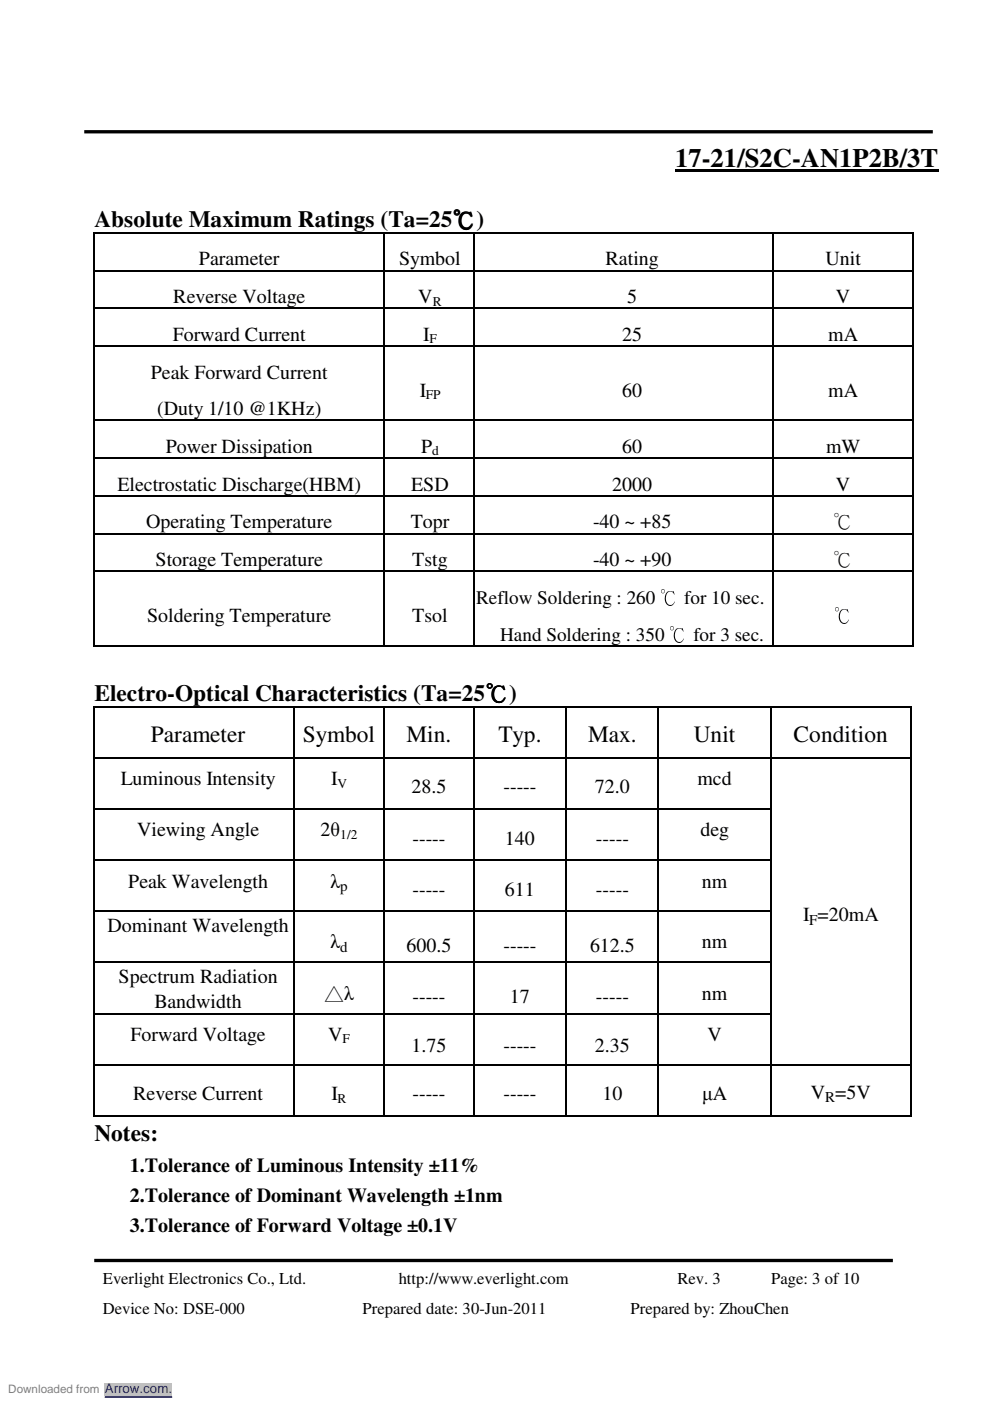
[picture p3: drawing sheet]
<svg xmlns="http://www.w3.org/2000/svg" width="210mm" height="297mm" viewBox="0 0 210 297" stroke-linecap="round" stroke-linejoin="round" font-family="sans-serif">
<defs><g id="words">
<text font-size="5.6" x="143.1" y="35.3">17-21/S2C-AN1P2B/3T</text>
<g font-size="5">
<text x="20" y="48.2">Absolute Maximum Ratings (Ta=25℃)</text>
<text x="20" y="148.6">Electro-Optical Characteristics (Ta=25℃)</text>
<text x="32" y="157.4">Parameter</text>
<text x="64.2" y="157.4">Symbol</text>
<text x="86.2" y="157.4">Min.</text>
<text x="105.7" y="157.4">Typ.</text>
<text x="124.7" y="157.4">Max.</text>
<text x="147.1" y="157.4">Unit</text>
<text x="168.3" y="157.4">Condition</text>
<text x="20" y="241.9">Notes:</text>
</g>
<g font-size="4.2">
<text x="42.2" y="56.3">Parameter</text>
<text x="84.6" y="56.3">Symbol</text>
<text x="128.4" y="56.3">Rating</text>
<text x="175" y="56.3">Unit</text>
<text x="36.7" y="64.3">Reverse Voltage</text>
<text x="88.7" y="64.3">V</text>
<text x="133" y="64.3">5</text>
<text x="177.2" y="64.3">V</text>
<text x="36.6" y="72.3">Forward Current</text>
<text x="89.7" y="72.3">I</text>
<text x="131.9" y="72.3">25</text>
<text x="175.6" y="72.3">mA</text>
<text x="32" y="80.3">Peak Forward Current</text>
<text x="33.3" y="88">(Duty 1/10 @1KHz)</text>
<text x="89" y="84.1">I</text>
<text x="131.9" y="84.1">60</text>
<text x="175.6" y="84.1">mA</text>
<text x="35.1" y="96">Power Dissipation</text>
<text x="89.3" y="96">P</text>
<text x="131.9" y="96">60</text>
<text x="175.1" y="96">mW</text>
<text x="24.9" y="104">Electrostatic Discharge(HBM)</text>
<text x="87.2" y="104">ESD</text>
<text x="129.8" y="104">2000</text>
<text x="177.2" y="104">V</text>
<text x="31" y="112">Operating Temperature</text>
<text x="87.1" y="112">Topr</text>
<text x="125.7" y="112">-40 ~ +85</text>
<text x="176.7" y="112">℃</text>
<text x="33" y="120">Storage Temperature</text>
<text x="87.4" y="120">Tstg</text>
<text x="125.7" y="120">-40 ~ +90</text>
<text x="176.7" y="120">℃</text>
<text x="31.2" y="131.9">Soldering Temperature</text>
<text x="87.4" y="131.9">Tsol</text>
<text x="25.6" y="166.5">Luminous Intensity</text>
<text x="70.2" y="166.5">I</text>
<text x="147.9" y="166.5">mcd</text>
<text x="87.2" y="168.2">28.5</text>
<text x="106.8" y="168.2">-----</text>
<text x="126.2" y="168.2">72.0</text>
<text x="29.1" y="177.3">Viewing Angle</text>
<text x="68" y="177.3">2θ</text>
<text x="87.5" y="179.1">-----</text>
<text x="107.1" y="179.1">140</text>
<text x="126.4" y="179.1">-----</text>
<text x="148.5" y="177.3">deg</text>
<text x="27.2" y="188.2">Peak Wavelength</text>
<text x="70.1" y="188.2">λ</text>
<text x="87.5" y="189.9">-----</text>
<text x="107.1" y="189.9">611</text>
<text x="126.4" y="189.9">-----</text>
<text x="148.8" y="188.2">nm</text>
<text x="22.8" y="197.6">Dominant Wavelength</text>
<text x="170.3" y="195.3">I =20mA</text>
<text x="70.1" y="201.1">λ</text>
<text x="86.2" y="201.8">600.5</text>
<text x="106.8" y="201.8">-----</text>
<text x="125.1" y="201.8">612.5</text>
<text x="148.8" y="201.1">nm</text>
<text x="25.1" y="208.4">Spectrum Radiation</text>
<text x="32.7" y="213.7">Bandwidth</text>
<text x="68.7" y="211.9">△λ</text>
<text x="87.5" y="212.6">-----</text>
<text x="108.1" y="212.6">17</text>
<text x="126.4" y="212.6">-----</text>
<text x="148.8" y="211.9">nm</text>
<text x="27.7" y="220.7">Forward Voltage</text>
<text x="69.6" y="220.7">V</text>
<text x="150" y="220.7">V</text>
<text x="87.2" y="223">1.75</text>
<text x="106.8" y="223">-----</text>
<text x="126.2" y="223">2.35</text>
<text x="28.2" y="233.3">Reverse Current</text>
<text x="70.3" y="233.3">I</text>
<text x="87.5" y="233.3">-----</text>
<text x="106.8" y="233.3">-----</text>
<text x="127.7" y="233.3">10</text>
<text x="148.8" y="233.3">µA</text>
<text x="171.9" y="233">V =5V</text>
<text x="27.5" y="248.5">1.Tolerance of Luminous Intensity ±11%</text>
<text x="27.5" y="254.8">2.Tolerance of Dominant Wavelength ±1nm</text>
<text x="27.5" y="261.2">3.Tolerance of Forward Voltage ±0.1V</text>
</g>
<g font-size="4.1">
<text x="101" y="128.1">Reflow Soldering : 260 ℃ for 10 sec.</text>
<text x="176.7" y="131.9">℃</text>
<text x="106" y="135.8">Hand Soldering : 350 ℃ for 3 sec.</text>
</g>
<g font-size="3.5">
<text x="21.8" y="272.3">Everlight Electronics Co., Ltd.</text>
<text x="84.5" y="272.3">http://www.everlight.com</text>
<text x="143.6" y="272.3">Rev. 3</text>
<text x="163.5" y="272.3">Page: 3 of 10</text>
<text x="21.8" y="278.7">Device No: DSE-000</text>
<text x="76.8" y="278.7">Prepared date: 30-Jun-2011</text>
<text x="133.7" y="278.7">Prepared by: ZhouChen</text>
</g>
<g font-size="3.2">
<text x="72.1" y="188.9">p</text>
<text x="171.6" y="196">F</text>
<text x="72.1" y="201.8">d</text>
<text x="175" y="233.7">R</text>
</g>
<g font-size="2.8">
<text x="91.7" y="64.8">R</text>
<text x="91.1" y="72.8">F</text>
<text x="90.3" y="84.7">FP</text>
<text x="91.7" y="96.6">d</text>
<text x="71.5" y="167">V</text>
<text x="72.1" y="177.9">1/2</text>
<text x="72.6" y="221.2">F</text>
<text x="71.6" y="233.8">R</text>
</g>
<text font-size="2.8" fill="#00f" x="22.2" y="295.3">Arrow.com.</text>
<text font-size="2.5" fill="#808080" x="1.8" y="295.3">Downloaded from</text>
</g></defs>
<g fill="#000">
<path d="M143.1 35.9h55.9v.6h-55.9zM19.9 49.3h.3v.2h-.3zM19.9 57.3h.3v.2h-.3zM81.3 49.3h.2v.2h-.2zM81.3 57.3h.2v.2h-.2zM100.3 49.3h.3v.2h-.3zM100.3 57.3h.3v.2h-.3zM163.8 49.3h.3v.2h-.3zM163.8 57.3h.3v.2h-.3zM193.5 49.3h.2v.2h-.2zM193.5 57.3h.2v.2h-.2zM19.9 65.3h.3v.2h-.3z"/>
<path d="M19.9 73.3h.3v.2h-.3zM81.3 65.3h.2v.2h-.2zM81.3 73.3h.2v.2h-.2zM100.3 65.3h.3v.2h-.3zM100.3 73.3h.3v.2h-.3zM163.8 65.3h.3v.2h-.3zM163.8 73.3h.3v.2h-.3zM193.5 65.3h.2v.2h-.2zM193.5 73.3h.2v.2h-.2zM19.9 89h.3v.3h-.3zM19.9 97h.3v.3h-.3zM81.3 89h.2v.3h-.2z"/>
<path d="M81.3 97h.2v.3h-.2zM100.3 89h.3v.3h-.3zM100.3 97h.3v.3h-.3zM163.8 89h.3v.3h-.3zM163.8 97h.3v.3h-.3zM193.5 89h.2v.3h-.2zM193.5 97h.2v.3h-.2zM19.9 105h.3v.3h-.3zM19.9 113h.3v.3h-.3zM81.3 105h.2v.3h-.2zM81.3 113h.2v.3h-.2zM100.3 105h.3v.3h-.3z"/>
<path d="M100.3 113h.3v.3h-.3zM163.8 105h.3v.3h-.3zM163.8 113h.3v.3h-.3zM193.5 105h.2v.3h-.2zM193.5 113h.2v.3h-.2zM19.9 121h.3v.3h-.3zM19.9 136.8h.3v.2h-.3zM81.3 121h.2v.3h-.2zM81.3 136.8h.2v.2h-.2zM100.3 121h.3v.3h-.3zM100.3 136.8h.3v.2h-.3zM163.8 121h.3v.3h-.3z"/>
<path d="M163.8 136.8h.3v.2h-.3zM193.5 121h.2v.3h-.2zM193.5 136.8h.2v.2h-.2zM19.9 149.7h.3v.3h-.3zM62.2 149.7h.3v.3h-.3zM81.3 149.7h.2v.3h-.2zM100.3 149.7h.3v.3h-.3zM119.9 149.7h.3v.3h-.3zM139.5 149.7h.2v.3h-.2zM163.3 149.7h.3v.3h-.3zM193 149.7h.2v.3h-.2zM19.9 160.6h.3v.2h-.3z"/>
<path d="M19.9 171.4h.3v.3h-.3zM62.2 160.6h.3v.2h-.3zM62.2 171.4h.3v.3h-.3zM81.3 160.6h.2v.2h-.2zM81.3 171.4h.2v.3h-.2zM100.3 160.6h.3v.2h-.3zM100.3 171.4h.3v.3h-.3zM119.9 160.6h.3v.2h-.3zM119.9 171.4h.3v.3h-.3zM139.5 160.6h.2v.2h-.2zM139.5 171.4h.2v.3h-.2zM163.3 160.6h.3v.2h-.3z"/>
<path d="M163.3 171.4h.3v.3h-.3zM193 160.6h.2v.2h-.2zM193 171.4h.2v.3h-.2zM19.9 182.2h.3v.3h-.3zM19.9 193.1h.3v.2h-.3zM62.2 182.2h.3v.3h-.3zM62.2 193.1h.3v.2h-.3zM81.3 182.2h.2v.3h-.2zM81.3 193.1h.2v.2h-.2zM100.3 182.2h.3v.3h-.3zM100.3 193.1h.3v.2h-.3zM119.9 182.2h.3v.3h-.3z"/>
<path d="M119.9 193.1h.3v.2h-.3zM139.5 182.2h.2v.3h-.2zM139.5 193.1h.2v.2h-.2zM163.3 182.2h.3v.3h-.3zM163.3 193.1h.3v.2h-.3zM193 182.2h.2v.3h-.2zM193 193.1h.2v.2h-.2zM19.9 203.9h.3v.3h-.3zM19.9 214.8h.3v.2h-.3zM62.2 203.9h.3v.3h-.3zM62.2 214.8h.3v.2h-.3zM81.3 203.9h.2v.3h-.2z"/>
<path d="M81.3 214.8h.2v.2h-.2zM100.3 203.9h.3v.3h-.3zM100.3 214.8h.3v.2h-.3zM119.9 203.9h.3v.3h-.3zM119.9 214.8h.3v.2h-.3zM139.5 203.9h.2v.3h-.2zM139.5 214.8h.2v.2h-.2zM163.3 203.9h.3v.3h-.3zM163.3 214.8h.3v.2h-.3zM193 203.9h.2v.3h-.2zM193 214.8h.2v.2h-.2zM19.9 225.6h.3v.2h-.3z"/>
<path d="M19.9 236.4h.3v.3h-.3zM62.2 225.6h.3v.2h-.3zM62.2 236.4h.3v.3h-.3zM81.3 225.6h.2v.2h-.2zM81.3 236.4h.2v.3h-.2zM100.3 225.6h.3v.2h-.3zM100.3 236.4h.3v.3h-.3zM119.9 225.6h.3v.2h-.3zM119.9 236.4h.3v.3h-.3zM139.5 225.6h.2v.2h-.2zM139.5 236.4h.2v.3h-.2zM163.3 225.6h.3v.2h-.3z"/>
<path d="M163.3 236.4h.3v.3h-.3zM193 225.6h.2v.2h-.2zM193 236.4h.2v.3h-.2z"/>
</g>
<path d="M17.9 27.9h179.9M20 267.3h169.3" fill="none" stroke="#000" stroke-width=".71" stroke-linecap="butt"/>
<g fill="none" stroke="#000" stroke-width=".25">
<path d="M20 49.5v7.8M20 57.5v7.8M20.2 49.4h61.1M20.2 57.4h61.1M81.4 49.5v7.8M81.4 57.5v7.8M81.5 49.4h18.8M81.5 57.4h18.8M100.5 49.5v7.8M100.5 57.5v7.8M100.6 49.4h63.2M100.6 57.4h63.2"/>
<path d="M164 49.5v7.8M164 57.5v7.8M164.1 49.4h29.4M164.1 57.4h29.4M193.6 49.5v7.8M193.6 57.5v7.8M20 65.5v7.8M20 73.5v15.5M20.2 65.4h61.1M20.2 73.4h61.1M81.4 65.5v7.8M81.4 73.5v15.5"/>
<path d="M81.5 65.4h18.8M81.5 73.4h18.8M100.5 65.5v7.8M100.5 73.5v15.5M100.6 65.4h63.2M100.6 73.4h63.2M164 65.5v7.8M164 73.5v15.5M164.1 65.4h29.4M164.1 73.4h29.4M193.6 65.5v7.8M193.6 73.5v15.5"/>
<path d="M20 89.3v7.7M20 97.3v7.7M20.2 89.2h61.1M20.2 97.2h61.1M81.4 89.3v7.7M81.4 97.3v7.7M81.5 89.2h18.8M81.5 97.2h18.8M100.5 89.3v7.7M100.5 97.3v7.7M100.6 89.2h63.2M100.6 97.2h63.2"/>
<path d="M164 89.3v7.7M164 97.3v7.7M164.1 89.2h29.4M164.1 97.2h29.4M193.6 89.3v7.7M193.6 97.3v7.7M20 105.3v7.7M20 113.3v7.7M20.2 105.2h61.1M20.2 113.2h61.1M81.4 105.3v7.7M81.4 113.3v7.7"/>
<path d="M81.5 105.2h18.8M81.5 113.2h18.8M100.5 105.3v7.7M100.5 113.3v7.7M100.6 105.2h63.2M100.6 113.2h63.2M164 105.3v7.7M164 113.3v7.7M164.1 105.2h29.4M164.1 113.2h29.4M193.6 105.3v7.7M193.6 113.3v7.7"/>
<path d="M20 121.3v15.5M20.2 121.2h61.1M20.2 136.9h61.1M81.4 121.3v15.5M81.5 121.2h18.8M81.5 136.9h18.8M100.5 121.3v15.5M100.6 121.2h63.2M100.6 136.9h63.2M164 121.3v15.5M164.1 121.2h29.4M164.1 136.9h29.4"/>
<path d="M193.6 121.3v15.5M20 150v10.6M20.2 149.9h42M62.4 150v10.6M62.5 149.9h18.8M81.4 150v10.6M81.5 149.9h18.8M100.5 150v10.6M100.6 149.9h19.3M120.1 150v10.6M120.2 149.9h19.3M139.6 150v10.6"/>
<path d="M139.7 149.9h23.6M163.4 150v10.6M163.6 149.9h29.4M193.1 150v10.6M20 160.8v10.6M20 171.7v10.5M20.2 160.7h42M20.2 171.5h42M62.4 160.8v10.6M62.4 171.7v10.5M62.5 160.7h18.8M62.5 171.5h18.8"/>
<path d="M81.4 160.8v10.6M81.4 171.7v10.5M81.5 160.7h18.8M81.5 171.5h18.8M100.5 160.8v10.6M100.5 171.7v10.5M100.6 160.7h19.3M100.6 171.5h19.3M120.1 160.8v10.6M120.1 171.7v10.5M120.2 160.7h19.3M120.2 171.5h19.3"/>
<path d="M139.6 160.8v10.6M139.6 171.7v10.5M139.7 160.7h23.6M139.7 171.5h23.6M163.4 160.8v10.6M163.4 171.7v10.5M163.6 160.7h29.4M193.1 160.8v10.6M193.1 171.7v10.5M20 182.5v10.6M20 193.3v10.6M20.2 182.4h42"/>
<path d="M20.2 193.2h42M62.4 182.5v10.6M62.4 193.3v10.6M62.5 182.4h18.8M62.5 193.2h18.8M81.4 182.5v10.6M81.4 193.3v10.6M81.5 182.4h18.8M81.5 193.2h18.8M100.5 182.5v10.6M100.5 193.3v10.6M100.6 182.4h19.3"/>
<path d="M100.6 193.2h19.3M120.1 182.5v10.6M120.1 193.3v10.6M120.2 182.4h19.3M120.2 193.2h19.3M139.6 182.5v10.6M139.6 193.3v10.6M139.7 182.4h23.6M139.7 193.2h23.6M163.4 182.5v10.6M163.4 193.3v10.6M193.1 182.5v10.6"/>
<path d="M193.1 193.3v10.6M20 204.2v10.6M20 215v10.6M20.2 204h42M20.2 214.9h42M62.4 204.2v10.6M62.4 215v10.6M62.5 204h18.8M62.5 214.9h18.8M81.4 204.2v10.6M81.4 215v10.6M81.5 204h18.8"/>
<path d="M81.5 214.9h18.8M100.5 204.2v10.6M100.5 215v10.6M100.6 204h19.3M100.6 214.9h19.3M120.1 204.2v10.6M120.1 215v10.6M120.2 204h19.3M120.2 214.9h19.3M139.6 204.2v10.6M139.6 215v10.6M139.7 204h23.6"/>
<path d="M139.7 214.9h23.6M163.4 204.2v10.6M163.4 215v10.6M193.1 204.2v10.6M193.1 215v10.6M20 225.8v10.6M20.2 225.7h42M20.2 236.6h42M62.4 225.8v10.6M62.5 225.7h18.8M62.5 236.6h18.8M81.4 225.8v10.6"/>
<path d="M81.5 225.7h18.8M81.5 236.6h18.8M100.5 225.8v10.6M100.6 225.7h19.3M100.6 236.6h19.3M120.1 225.8v10.6M120.2 225.7h19.3M120.2 236.6h19.3M139.6 225.8v10.6M139.7 225.7h23.6M139.7 236.6h23.6M163.4 225.8v10.6"/>
<path d="M163.6 225.7h29.4M163.6 236.6h29.4M193.1 225.8v10.6"/>
</g>
<path d="M0 294.6h70.6" fill="none" stroke="#fff" stroke-width="2.5" stroke-linecap="butt"/>
<path d="M22.2 293.3h14.3v2.6h-14.3z" fill="#c0c0c0"/>
<path d="M22.2 296.2h14.3" fill="none" stroke="#00f" stroke-width=".21"/>
<path d="M0 294.6h70.6" fill="none" stroke="#fff" stroke-width="2.5" stroke-linecap="butt"/>
<path d="M22.2 293.3h14.3v2.6h-14.3z" fill="#c0c0c0"/>
<path d="M22.2 296.2h14.3" fill="none" stroke="#00f" stroke-width=".21"/>
<path d="M0 294.6h70.6" fill="none" stroke="#fff" stroke-width="2.5" stroke-linecap="butt"/>
<path d="M22.2 293.3h14.3v2.6h-14.3z" fill="#c0c0c0"/>
<path d="M22.2 296.2h14.3" fill="none" stroke="#00f" stroke-width=".21"/>
<use href="#words"/>
</svg>
